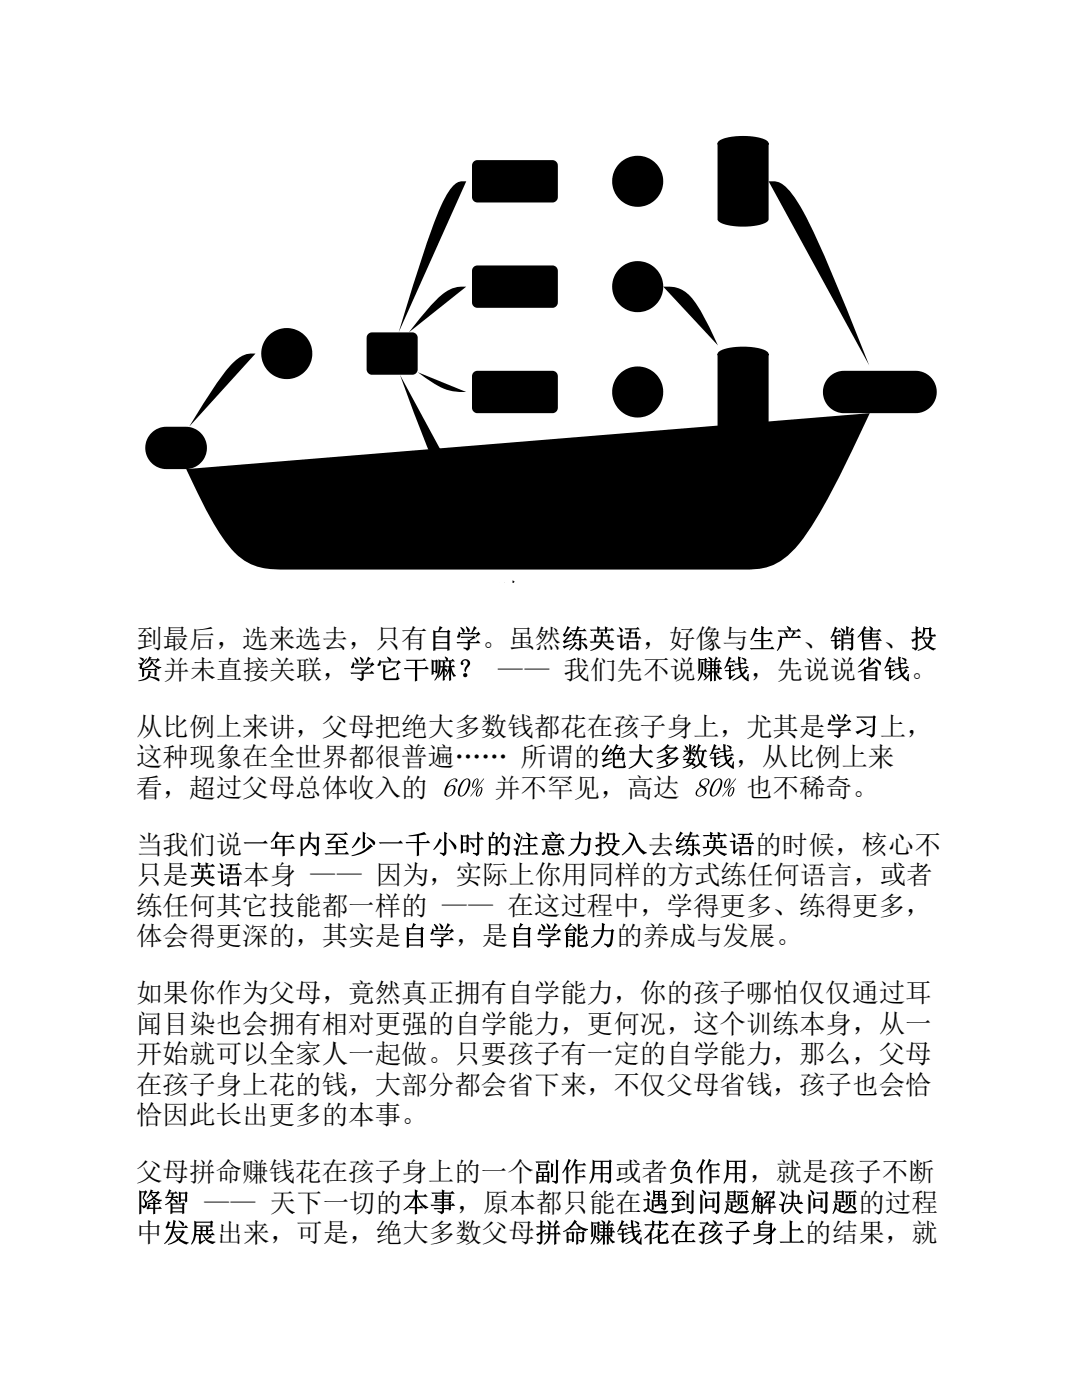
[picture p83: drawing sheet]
<svg xmlns="http://www.w3.org/2000/svg" width="216mm" height="279mm" viewBox="0 0 216 279" stroke-linecap="round" stroke-linejoin="round" font-family="sans-serif">
<defs><g id="words">
<g font-size="5.3">
<text x="27.2" y="129.4">到最后，选来选去，只有自学。虽然练英语，好像与生产、销售、投</text>
<text x="27.2" y="135.5">资并未直接关联，学它干嘛？ —— 我们先不说赚钱，先说说省钱。</text>
<text x="27.2" y="146.8">从比例上来讲，父母把绝大多数钱都花在孩子身上，尤其是学习上，</text>
<text x="27.2" y="152.9">这种现象在全世界都很普遍…… 所谓的绝大多数钱，从比例上来</text>
<text x="27.2" y="159">看，超过父母总体收入的 60% 并不罕见，高达 80% 也不稀奇。</text>
<text x="27.2" y="170.4">当我们说一年内至少一千小时的注意力投入去练英语的时候，核心不</text>
<text x="27.2" y="176.5">只是英语本身 —— 因为，实际上你用同样的方式练任何语言，或者</text>
<text x="27.2" y="182.6">练任何其它技能都一样的 —— 在这过程中，学得更多、练得更多，</text>
<text x="27.2" y="188.6">体会得更深的，其实是自学，是自学能力的养成与发展。</text>
<text x="27.2" y="200">如果你作为父母，竟然真正拥有自学能力，你的孩子哪怕仅仅通过耳</text>
<text x="27.2" y="206.1">闻目染也会拥有相对更强的自学能力，更何况，这个训练本身，从一</text>
<text x="27.2" y="212.2">开始就可以全家人一起做。只要孩子有一定的自学能力，那么，父母</text>
<text x="27.2" y="218.3">在孩子身上花的钱，大部分都会省下来，不仅父母省钱，孩子也会恰</text>
<text x="27.2" y="224.4">恰因此长出更多的本事。</text>
<text x="27.2" y="235.7">父母拼命赚钱花在孩子身上的一个副作用或者负作用，就是孩子不断</text>
<text x="27.2" y="241.8">降智 —— 天下一切的本事，原本都只能在遇到问题解决问题的过程</text>
<text x="27.2" y="247.9">中发展出来，可是，绝大多数父母拼命赚钱花在孩子身上的结果，就</text>
</g>
<g font-size="4.3">
<text x="95.8" y="41.8">其他知</text>
<text x="123.8" y="41.8">追</text>
<text x="144.8" y="44.2">神</text>
<text x="95.8" y="62.8">投资知</text>
<text x="123.8" y="62.8">投</text>
<text x="53.8" y="76.2">自</text>
<text x="74.8" y="76.2">知</text>
<text x="95.8" y="83.9">销售知</text>
<text x="123.8" y="83.9">销</text>
<text x="166.9" y="83.9">做更多的</text>
<text x="31.7" y="95">起</text>
<text x="99.3" y="119.3">时</text>
</g>
</g></defs>
<g fill="#000">
<path d="M94.5 32.3l.8-.3h14.9a1.08 1.08 0 0 1 1.1 1v6.3a1.08 1.08 0 0 1-1.1 1.1h-14.9a1.08 1.08 0 0 1-1.1-1.1v-6.3zM143.4 28.2a10.9 10.9 0 0 1 6.8-1l2.1 .5a.98 .98 0 0 1 1 1.2 8 8 0 0 1-5.4 1.2 7.5 7.5 0 0 1-4.6-1.2l-.1-.3h10.2v15.1a2.57 2.57 0 0 1-2.3 1.3 12.9 12.9 0 0 1-7.5-.7l-.4-.6v-15.1zM153.4 36.2a4.3 4.3 0 0 1 4.3 2.1 61.5 61.5 0 0 1 6.8 12.8l8.9 21.8zM94.5 53.3l.8-.3h14.9a1.08 1.08 0 0 1 1.1 1.1v6.2a1.08 1.08 0 0 1-1.1 1.1h-14.9a1.08 1.08 0 0 1-1.1-1.1v-6.2zM132.3 57.2a6.4 6.4 0 0 1 6.6 3.3l2 3.5 2.4 4.9zM73.5 66.7l.7-.4h8.1a1.08 1.08 0 0 1 1 1.1v6.3a1.08 1.08 0 0 1-1 1.1h-8.1a1.08 1.08 0 0 1-1-1.1v-6.3zM90.5 37a2.74 2.74 0 0 1 2.5-.8l-13.5 30.1 4.7-15a77.6 77.6 0 0 1 5.1-12.8zM79.8 74.8l13.2 24.5-1-.1a3.4 3.4 0 0 1-2.5-1.7 51.2 51.2 0 0 1-5.4-11.2zM87 59.9a6.9 6.9 0 0 1 6-2.7l-11.4 9.1 3.3-4.1zM83.3 74.3l9.7 3.9a10.9 10.9 0 0 1-7.8-2.6zM94.5 74.3l.8-.3h14.9a1.08 1.08 0 0 1 1.1 1.1v6.3a1.08 1.08 0 0 1-1.1 1.1h-14.9a1.08 1.08 0 0 1-1.1-1.1v-6.3zM143.4 70.2a10.9 10.9 0 0 1 6.8-.9l2.1 .5a.98 .98 0 0 1 1 1.2 8 8 0 0 1-5.4 1.1 7.5 7.5 0 0 1-4.6-1.1l-.1-.3h10.2v15.1a2.57 2.57 0 0 1-2.3 1.2 12.9 12.9 0 0 1-7.5-.6l-.4-.6v-15.1z"/>
<path d="M165.4 75.2l1.2-.8 1.6-.4h14.5a4.2 4.2 0 0 1 4.2 4.2 4.2 4.2 0 0 1-4.2 4.3h-14.3a4.2 4.2 0 0 1-3.9-2.7 4.2 4.2 0 0 1 .9-4.6zM30.2 86.4l1.1-.8 1.1-.4h4.7a4.2 4.2 0 0 1 4.2 4.2 4.2 4.2 0 0 1-4.2 4.2h-3.9a4.2 4.2 0 0 1-3.9-2.6 4.2 4.2 0 0 1 .9-4.6zM37.2 93.6l136.4-11.1-4.3 8.8a101.7 101.7 0 0 1-9.8 17.2 11.9 11.9 0 0 1-8.6 5.1l-90.5 .1a39.6 39.6 0 0 1-8.9-.6 12.8 12.8 0 0 1-7.1-5.8 98.4 98.4 0 0 1-7.2-13.7zM46.8 72.1a4.9 4.9 0 0 1 4.2-1.5l-13.3 14.6 3-4.9a49.2 49.2 0 0 1 6.1-8.2zM94.5 95.3l.8-.3h14.9a1.08 1.08 0 0 1 1.1 1.1v6.3a1.08 1.08 0 0 1-1.1 1.1h-14.9a1.08 1.08 0 0 1-1.1-1.1v-6.3zM143.3 87.5l-1.3 2.6a33.6 33.6 0 0 1-4.2 7.2 6.2 6.2 0 0 1-5.5 2z"/>
<circle cx="127.2" cy="36.2" r="5.1"/>
<circle cx="127.2" cy="57.2" r="5.1"/>
<circle cx="57.2" cy="70.6" r="5.1"/>
<circle cx="127.2" cy="78.2" r="5.1"/>
<circle cx="127.2" cy="99.3" r="5.1"/>
</g>
<use href="#words"/>
</svg>
